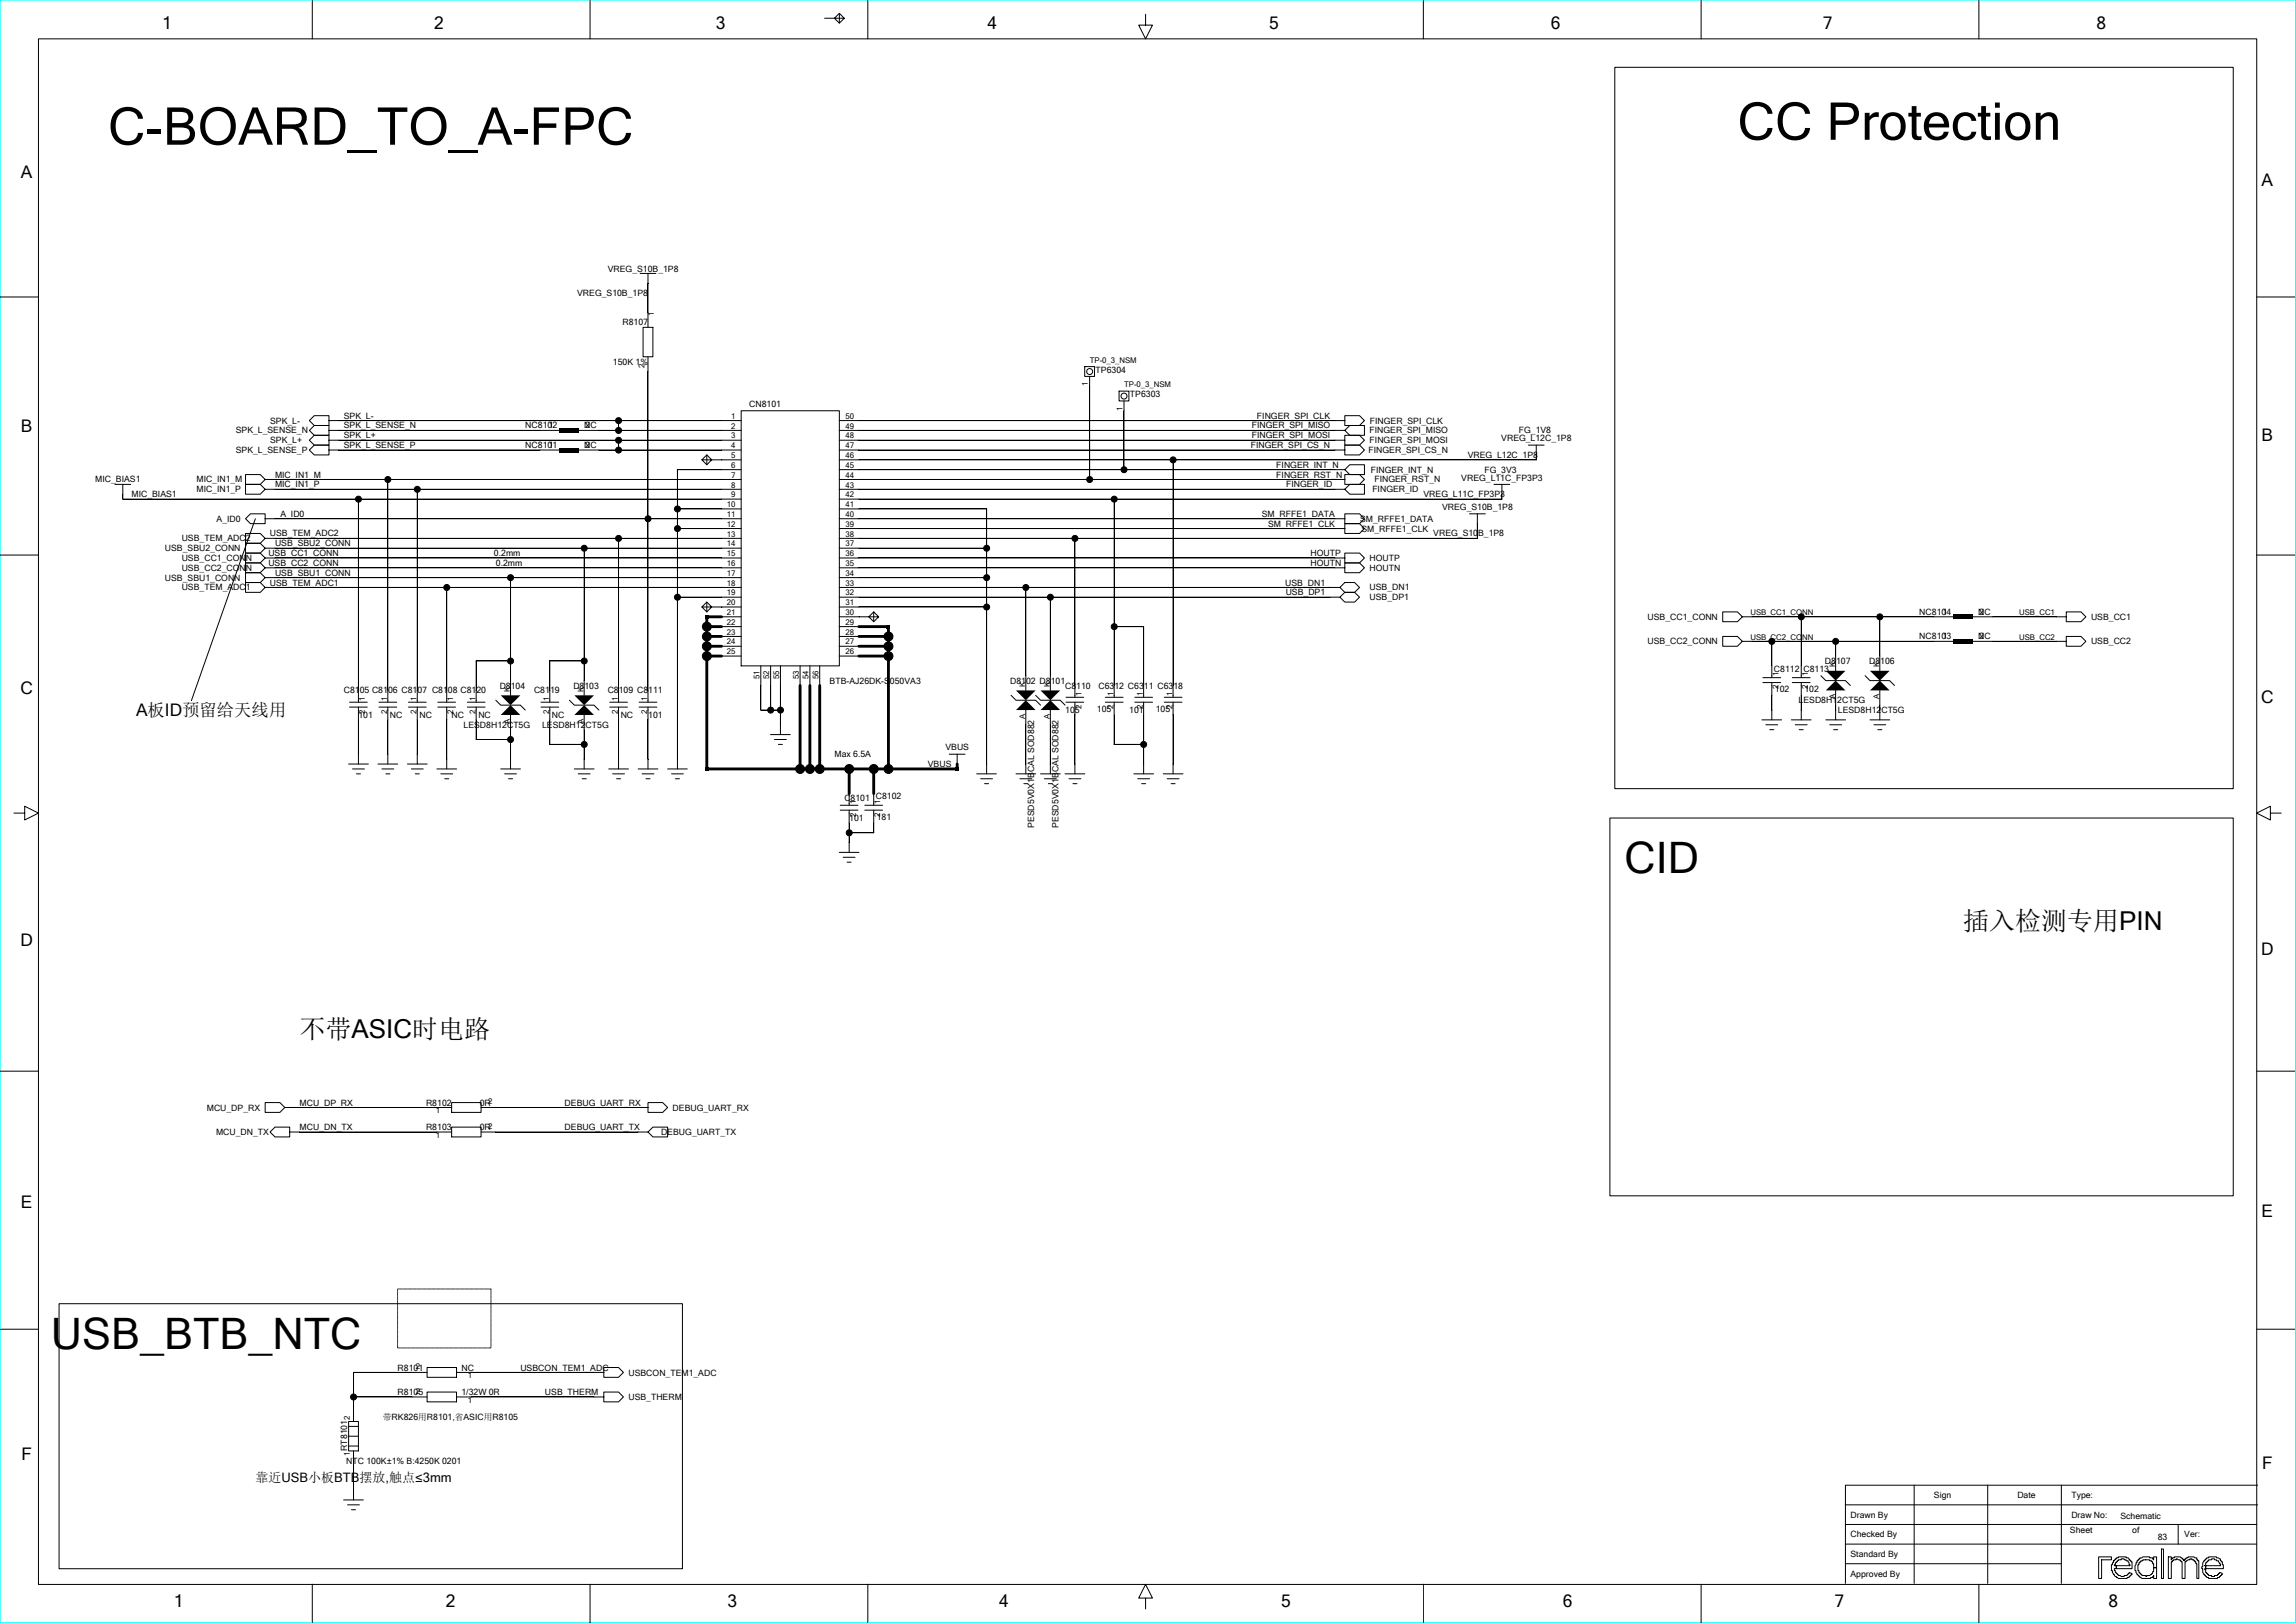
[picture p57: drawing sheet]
<svg xmlns="http://www.w3.org/2000/svg" width="297mm" height="210mm" viewBox="0 0 297 210" stroke-linecap="round" stroke-linejoin="round" font-family="sans-serif">
<defs><g id="words">
<g font-size="6.7">
<text x="14" y="18.7">C-BOARD_TO_A-FPC</text>
<text x="224.8" y="18.1">CC Protection</text>
</g>
<g font-size="5.6">
<text x="210.1" y="112.9">CID</text>
<text x="6.6" y="174.5">USB_BTB_NTC</text>
</g>
<g font-size="3.4">
<text x="253.9" y="120.4">插入检测专用PIN</text>
<text x="38.7" y="134.3">不带ASIC时电路</text>
</g>
<g font-size="2.2">
<text x="21" y="3.8">1</text>
<text x="56.1" y="3.8">2</text>
<text x="92.6" y="3.8">3</text>
<text x="127.8" y="3.8">4</text>
<text x="164.2" y="3.8">5</text>
<text x="200.6" y="3.8">6</text>
<text x="235.8" y="3.8">7</text>
<text x="271.2" y="3.8">8</text>
<text x="2.7" y="23">A</text>
<text x="292.6" y="24.1">A</text>
<text x="2.7" y="55.9">B</text>
<text x="292.6" y="57">B</text>
<text x="2.6" y="89.8">C</text>
<text x="17.6" y="92.7">A板ID预留给天线用</text>
<text x="292.5" y="90.9">C</text>
<text x="2.6" y="122.4">D</text>
<text x="292.5" y="123.5">D</text>
<text x="2.7" y="156.3">E</text>
<text x="292.6" y="157.4">E</text>
<text x="2.8" y="188.9">F</text>
<text x="292.6" y="190.1">F</text>
<text x="22.5" y="208">1</text>
<text x="57.7" y="208">2</text>
<text x="94.1" y="208">3</text>
<text x="129.3" y="208">4</text>
<text x="165.7" y="208">5</text>
<text x="202.2" y="208">6</text>
<text x="237.3" y="208">7</text>
<text x="272.7" y="208">8</text>
</g>
<text font-size="1.7" x="33.1" y="191.8">靠近USB小板BTB摆放,触点≤3mm</text>
<g font-size="1.1">
<text x="78.6" y="35.1">VREG_S10B_1P8</text>
<text x="74.7" y="38.3">VREG_S10B_1P8</text>
<text x="79.3" y="47.2">150K 1%</text>
<text x="80.5" y="42.1">R8107</text>
<text x="96.9" y="52.6">CN8101</text>
<text x="141.7" y="48.2">TP6304</text>
<text x="146.2" y="51.4">TP6303</text>
<text x="30.5" y="56.1">SPK_L_SENSE_N</text>
<text x="30.5" y="58.6">SPK_L_SENSE_P</text>
<text x="34.9" y="57.3">SPK_L+</text>
<text x="34.9" y="54.8">SPK_L-</text>
<text x="44.5" y="56.7">SPK_L+</text>
<text x="44.5" y="54.2">SPK_L-</text>
<text x="44.5" y="55.4">SPK_L_SENSE_N</text>
<text x="44.5" y="58">SPK_L_SENSE_P</text>
<text x="68" y="55.4">NC8102</text>
<text x="68" y="58">NC8101</text>
<text x="71" y="55.4">1</text>
<text x="71" y="58">1</text>
<text x="75.6" y="55.4">NC</text>
<text x="75.6" y="58">NC</text>
<text x="75.7" y="55.4">2</text>
<text x="75.7" y="58">2</text>
<text x="161.8" y="58">FINGER_SPI_CS_N</text>
<text x="161.9" y="55.4">FINGER_SPI_MISO</text>
<text x="161.9" y="56.7">FINGER_SPI_MOSI</text>
<text x="162.6" y="54.2">FINGER_SPI_CLK</text>
<text x="177" y="58.6">FINGER_SPI_CS_N</text>
<text x="177.2" y="56.1">FINGER_SPI_MISO</text>
<text x="177.2" y="57.3">FINGER_SPI_MOSI</text>
<text x="177.2" y="54.8">FINGER_SPI_CLK</text>
<text x="189.9" y="59.3">VREG_L12C_1P8</text>
<text x="194.2" y="57.1">VREG_L12C_1P8</text>
<text x="196.5" y="56.1">FG_1V8</text>
<text x="12.3" y="62.4">MIC_BIAS1</text>
<text x="17" y="64.3">MIC_BIAS1</text>
<text x="25.4" y="63.7">MIC_IN1_P</text>
<text x="25.4" y="62.4">MIC_IN1_M</text>
<text x="35.6" y="61.8">MIC_IN1_M</text>
<text x="35.6" y="63.1">MIC_IN1_P</text>
<text x="165.1" y="60.5">FINGER_INT_N</text>
<text x="165.1" y="61.8">FINGER_RST_N</text>
<text x="166.4" y="63.1">FINGER_ID</text>
<text x="177.3" y="61.2">FINGER_INT_N</text>
<text x="177.5" y="63.7">FINGER_ID</text>
<text x="177.8" y="62.4">FINGER_RST_N</text>
<text x="184.1" y="64.3">VREG_L11C_FP3P3</text>
<text x="186.5" y="66">VREG_S10B_1P8</text>
<text x="189" y="62.2">VREG_L11C_FP3P3</text>
<text x="192" y="61.2">FG_3V3</text>
<text x="21.3" y="71.3">USB_SBU2_CONN</text>
<text x="23.5" y="70">USB_TEM_ADC2</text>
<text x="28" y="67.5">A_ID0</text>
<text x="34.7" y="72">USB_CC1_CONN</text>
<text x="34.9" y="69.4">USB_TEM_ADC2</text>
<text x="35.6" y="70.7">USB_SBU2_CONN</text>
<text x="36.3" y="66.9">A_ID0</text>
<text x="63.9" y="72">0.2mm</text>
<text x="163.2" y="66.9">SM_RFFE1_DATA</text>
<text x="164" y="68.1">SM_RFFE1_CLK</text>
<text x="169.5" y="72">HOUTP</text>
<text x="175.9" y="67.5">SM_RFFE1_DATA</text>
<text x="176.1" y="68.8">SM_RFFE1_CLK</text>
<text x="185.4" y="69.4">VREG_S10B_1P8</text>
<text x="21.3" y="75.1">USB_SBU1_CONN</text>
<text x="23.5" y="72.6">USB_CC1_CONN</text>
<text x="23.5" y="73.9">USB_CC2_CONN</text>
<text x="23.5" y="76.4">USB_TEM_ADC1</text>
<text x="34.7" y="73.2">USB_CC2_CONN</text>
<text x="34.9" y="75.8">USB_TEM_ADC1</text>
<text x="35.6" y="74.5">USB_SBU1_CONN</text>
<text x="64.1" y="73.2">0.2mm</text>
<text x="166.2" y="75.8">USB_DN1</text>
<text x="166.3" y="77">USB_DP1</text>
<text x="169.5" y="73.2">HOUTN</text>
<text x="177.2" y="77.7">USB_DP1</text>
<text x="177.2" y="76.4">USB_DN1</text>
<text x="177.2" y="73.9">HOUTN</text>
<text x="177.2" y="72.6">HOUTP</text>
<text x="213.1" y="80.2">USB_CC1_CONN</text>
<text x="213.1" y="83.4">USB_CC2_CONN</text>
<text x="248.3" y="82.7">NC8103</text>
<text x="248.3" y="79.6">NC8104</text>
<text x="251.3" y="82.7">1</text>
<text x="251.3" y="79.6">1</text>
<text x="255.9" y="82.7">NC</text>
<text x="255.9" y="79.6">NC</text>
<text x="256" y="82.7">2</text>
<text x="256" y="79.6">2</text>
<text x="270.5" y="83.4">USB_CC2</text>
<text x="270.5" y="80.2">USB_CC1</text>
<text x="44.5" y="89.7">C8105 C8106 C8107 C8108 C8120</text>
<text x="64.6" y="89.1">D8104</text>
<text x="69.1" y="89.7">C8119</text>
<text x="74.2" y="89.1">D8103</text>
<text x="78.6" y="89.7">C8109 C8111</text>
<text x="107.3" y="88.5">BTB-AJ26DK-S050VA3</text>
<text x="130.7" y="88.5">D8102 D8101</text>
<text x="137.8" y="89.1">C8110</text>
<text x="142.1" y="89.1">C6312 C6311 C6318</text>
<text x="229.5" y="86.9">C8112 C8113</text>
<text x="229.6" y="89.6">102</text>
<text x="233.4" y="89.6">102</text>
<text x="236.1" y="85.9">D8107</text>
<text x="241.8" y="85.9">D8106</text>
<text x="46.4" y="92.9">101</text>
<text x="50.4" y="92.9">NC</text>
<text x="54.3" y="92.9">NC</text>
<text x="58.4" y="92.9">NC</text>
<text x="60" y="94.2">LESD8H12CT5G</text>
<text x="61.9" y="92.9">NC</text>
<text x="70.1" y="94.2">LESD8H12CT5G</text>
<text x="71.4" y="92.9">NC</text>
<text x="80.3" y="92.9">NC</text>
<text x="83.9" y="92.9">101</text>
<text x="137.8" y="92.3">105</text>
<text x="141.9" y="92.1">105</text>
<text x="146.1" y="92.3">101</text>
<text x="149.5" y="92.1">105</text>
<text x="232.7" y="91">LESD8H12CT5G</text>
<text x="237.7" y="92.3">LESD8H12CT5G</text>
<text x="108" y="98">Max 6.5A</text>
<text x="120" y="99.2">VBUS</text>
<text x="122.3" y="97.1">VBUS</text>
<text x="109.2" y="103.7">C8101 C8102</text>
<text x="109.9" y="106.2">101</text>
<text x="113.4" y="106.1">181</text>
<text x="133.8" y="107.1" transform="rotate(-90 133.8 107.1)">PESD5V0X1BCAL SOD882</text>
<text x="136.9" y="107.1" transform="rotate(-90 136.9 107.1)">PESD5V0X1BCAL SOD882</text>
<text x="26.7" y="143.7">MCU_DP_RX</text>
<text x="38.7" y="143.1">MCU_DP_RX</text>
<text x="55.1" y="143.1">R8102</text>
<text x="62.1" y="143.1">0R2</text>
<text x="73" y="143.1">DEBUG_UART_RX</text>
<text x="87" y="143.7">DEBUG_UART_RX</text>
<text x="28" y="146.9">MCU_DN_TX</text>
<text x="38.7" y="146.2">MCU_DN_TX</text>
<text x="55.1" y="146.2">R8103</text>
<text x="62.1" y="146.2">0R2</text>
<text x="73" y="146.2">DEBUG_UART_TX</text>
<text x="85.5" y="146.9">DEBUG_UART_TX</text>
<text x="51.4" y="177.3">R8101</text>
<text x="59.7" y="177.3">NC</text>
<text x="67.3" y="177.3">USBCON_TEM1_ADC</text>
<text x="81.3" y="178">USBCON_TEM1_ADC</text>
<text x="49.5" y="183.7">带RK826用R8101,省ASIC用R8105</text>
<text x="51.4" y="180.5">R8105</text>
<text x="59.7" y="180.5">1/32W 0R</text>
<text x="70.5" y="180.5">USB_THERM</text>
<text x="81.3" y="181.2">USB_THERM</text>
<text x="44.8" y="189.4">NTC 100K±1% B:4250K 0201</text>
<text x="44.9" y="187.7" transform="rotate(-90 44.9 187.7)">RT8101</text>
<text x="239.4" y="196.4">Drawn By</text>
<text x="250.2" y="193.8">Sign</text>
<text x="261" y="193.8">Date</text>
<text x="267.9" y="193.8">Type:</text>
<text x="267.9" y="196.4">Draw No:</text>
<text x="274.3" y="196.5">Schematic</text>
<text x="239.4" y="198.9">Checked By</text>
<text x="239.4" y="201.5">Standard By</text>
<text x="267.8" y="198.4">Sheet</text>
<text x="275.8" y="198.4">of</text>
<text x="279.1" y="199.3">83</text>
<text x="282.6" y="198.9">Ver:</text>
<text x="239.4" y="204">Approved By</text>
</g>
<g font-size="1">
<text x="84.6" y="40.9" transform="rotate(-90 84.6 40.9)">1</text>
<text x="83.4" y="47.6" transform="rotate(-90 83.4 47.6)">2</text>
<text x="141" y="46.9">TP-0_3_NSM</text>
<text x="140.7" y="50" transform="rotate(-90 140.7 50)">1</text>
<text x="145.2" y="53.1" transform="rotate(-90 145.2 53.1)">1</text>
<text x="145.4" y="50.1">TP-0_3_NSM</text>
<text x="94.6" y="55.5">2</text>
<text x="94.6" y="58">4</text>
<text x="94.6" y="59.3">5</text>
<text x="94.6" y="56.7">3</text>
<text x="94.6" y="54.2">1</text>
<text x="109.4" y="59.3">46</text>
<text x="109.4" y="58">47</text>
<text x="109.4" y="56.7">48</text>
<text x="109.4" y="55.5">49</text>
<text x="109.4" y="54.2">50</text>
<text x="94" y="65.6">10</text>
<text x="94.6" y="60.5">6</text>
<text x="94.6" y="61.8">7</text>
<text x="94.6" y="63.1">8</text>
<text x="94.6" y="64.3">9</text>
<text x="109.4" y="63.1">43</text>
<text x="109.4" y="65.6">41</text>
<text x="109.4" y="64.3">42</text>
<text x="109.4" y="61.8">44</text>
<text x="109.4" y="60.5">45</text>
<text x="94" y="72">15</text>
<text x="94" y="68.2">12</text>
<text x="94" y="70.7">14</text>
<text x="94" y="66.9">11</text>
<text x="94" y="69.4">13</text>
<text x="109.4" y="72">36</text>
<text x="109.4" y="68.2">39</text>
<text x="109.4" y="66.9">40</text>
<text x="109.4" y="70.7">37</text>
<text x="109.4" y="69.4">38</text>
<text x="94" y="75.8">18</text>
<text x="94" y="77">19</text>
<text x="94" y="73.2">16</text>
<text x="94" y="74.5">17</text>
<text x="109.4" y="77">32</text>
<text x="109.4" y="74.5">34</text>
<text x="109.4" y="73.2">35</text>
<text x="109.4" y="75.8">33</text>
<text x="94" y="79.6">21</text>
<text x="94" y="80.9">22</text>
<text x="94" y="82.1">23</text>
<text x="94" y="83.4">24</text>
<text x="94" y="78.3">20</text>
<text x="109.4" y="83.4">27</text>
<text x="109.4" y="80.9">29</text>
<text x="109.4" y="79.6">30</text>
<text x="109.4" y="78.3">31</text>
<text x="109.4" y="82.1">28</text>
<text x="226.4" y="82.8">USB_CC2_CONN</text>
<text x="226.4" y="79.6">USB_CC1_CONN</text>
<text x="261.2" y="82.8">USB_CC2</text>
<text x="261.2" y="79.6">USB_CC1</text>
<text x="65.9" y="89.5" transform="rotate(-90 65.9 89.5)">K</text>
<text x="75.5" y="89.5" transform="rotate(-90 75.5 89.5)">K</text>
<text x="94" y="84.7">25</text>
<text x="98.2" y="87.9" transform="rotate(-90 98.2 87.9)">51</text>
<text x="99.5" y="87.9" transform="rotate(-90 99.5 87.9)">52</text>
<text x="100.8" y="87.9" transform="rotate(-90 100.8 87.9)">55</text>
<text x="103.3" y="87.9" transform="rotate(-90 103.3 87.9)">53</text>
<text x="104.6" y="87.9" transform="rotate(-90 104.6 87.9)">54</text>
<text x="105.9" y="87.9" transform="rotate(-90 105.9 87.9)">56</text>
<text x="109.4" y="84.7">26</text>
<text x="132.6" y="88.9" transform="rotate(-90 132.6 88.9)">K</text>
<text x="135.8" y="88.9" transform="rotate(-90 135.8 88.9)">K</text>
<text x="230.1" y="89.2" transform="rotate(-90 230.1 89.2)">2</text>
<text x="230.1" y="87.5" transform="rotate(-90 230.1 87.5)">1</text>
<text x="233.9" y="89.2" transform="rotate(-90 233.9 89.2)">2</text>
<text x="233.9" y="87.5" transform="rotate(-90 233.9 87.5)">1</text>
<text x="237.4" y="86.3" transform="rotate(-90 237.4 86.3)">K</text>
<text x="243.1" y="86.3" transform="rotate(-90 243.1 86.3)">K</text>
<text x="47.2" y="92.4" transform="rotate(-90 47.2 92.4)">2</text>
<text x="47.2" y="90.6" transform="rotate(-90 47.2 90.6)">1</text>
<text x="50.1" y="92.4" transform="rotate(-90 50.1 92.4)">2</text>
<text x="50.1" y="90.6" transform="rotate(-90 50.1 90.6)">1</text>
<text x="53.9" y="92.4" transform="rotate(-90 53.9 92.4)">2</text>
<text x="53.9" y="90.6" transform="rotate(-90 53.9 90.6)">1</text>
<text x="58.6" y="92.4" transform="rotate(-90 58.6 92.4)">2</text>
<text x="58.6" y="90.6" transform="rotate(-90 58.6 90.6)">1</text>
<text x="61.5" y="92.4" transform="rotate(-90 61.5 92.4)">2</text>
<text x="61.5" y="90.6" transform="rotate(-90 61.5 90.6)">1</text>
<text x="65.9" y="93.6" transform="rotate(-90 65.9 93.6)">A</text>
<text x="71" y="92.4" transform="rotate(-90 71 92.4)">2</text>
<text x="71" y="90.6" transform="rotate(-90 71 90.6)">1</text>
<text x="75.5" y="93.6" transform="rotate(-90 75.5 93.6)">A</text>
<text x="79.9" y="92.4" transform="rotate(-90 79.9 92.4)">2</text>
<text x="79.9" y="90.6" transform="rotate(-90 79.9 90.6)">1</text>
<text x="83.7" y="92.4" transform="rotate(-90 83.7 92.4)">2</text>
<text x="83.7" y="90.6" transform="rotate(-90 83.7 90.6)">1</text>
<text x="132.6" y="93" transform="rotate(-90 132.6 93)">A</text>
<text x="135.8" y="93" transform="rotate(-90 135.8 93)">A</text>
<text x="139.9" y="91.7" transform="rotate(-90 139.9 91.7)">2</text>
<text x="139.9" y="90" transform="rotate(-90 139.9 90)">1</text>
<text x="144" y="91.7" transform="rotate(-90 144 91.7)">2</text>
<text x="144" y="90" transform="rotate(-90 144 90)">1</text>
<text x="147.8" y="91.7" transform="rotate(-90 147.8 91.7)">2</text>
<text x="147.8" y="90" transform="rotate(-90 147.8 90)">1</text>
<text x="151.7" y="91.7" transform="rotate(-90 151.7 91.7)">2</text>
<text x="151.7" y="90" transform="rotate(-90 151.7 90)">1</text>
<text x="237.4" y="90.5" transform="rotate(-90 237.4 90.5)">A</text>
<text x="243.1" y="90.5" transform="rotate(-90 243.1 90.5)">A</text>
<text x="110.7" y="105.7" transform="rotate(-90 110.7 105.7)">2</text>
<text x="110.7" y="104" transform="rotate(-90 110.7 104)">1</text>
<text x="113.9" y="105.7" transform="rotate(-90 113.9 105.7)">2</text>
<text x="113.9" y="104" transform="rotate(-90 113.9 104)">1</text>
<text x="56.4" y="144">1</text>
<text x="56.4" y="147.2">1</text>
<text x="53.8" y="177.2">2</text>
<text x="60.5" y="178.3">1</text>
<text x="45.3" y="183.8" transform="rotate(-90 45.3 183.8)">2</text>
<text x="53.8" y="180.3">2</text>
<text x="60.5" y="181.5">1</text>
<text x="45.3" y="188.4" transform="rotate(-90 45.3 188.4)">1</text>
</g>
</g></defs>
<path d="M0 0h296.9v210h-296.9z" fill="none" stroke="#0ff" stroke-width=".13"/>
<path d="M72.4 55.4h2.5v.6h-2.5zM72.4 58h2.5v.5h-2.5zM91.2 79.6h.4v.4h-.4zM252.7 79.6h2.5v.5h-2.5zM91.2 99.3h.4v.4h-.4zM114.7 80.9h.4v.4h-.4zM123.6 99.3h.4v.4h-.4zM252.7 82.7h2.5v.5h-2.5z" fill="#000"/>
<g fill="none" stroke="#000" stroke-width=".13">
<path d="M5 5h286.9v200h-286.9zM40.4 .1v4.9M76.3 .1v4.9M106.7 2.4h2.5l-.6 .6-.7-.6 .7-.7 .6 .7M108.6 1.7v1.3M112.3 .1v4.9M148.2 1.9v1.3h.9l-.9 1.8-.9-1.8h.9M184.1 .1v4.9M208.9 8.7h80v93.3h-80zM220 .1v4.9M256 .1v4.9M0 38.4h5"/>
<path d="M82.8 35.4h2M83.8 35.4v7M291.9 38.4h5M40 57l.7-.7h1.9v1.3h-1.9zM40 54.4l.7-.6h1.9v1.3h-1.9zM40 55.7l.7-.6h1.9v1.2h-1.9zM40 58.2l.7-.6h1.9v1.3h-1.9zM42.5 57h53.4M42.5 54.4h53.4M42.5 58.2h29.9M42.5 55.7h29.9M74.9 58.2h21"/>
<path d="M74.9 55.7h21M80 54.4v1.3M80 57v1.2M83.2 42.4h1.3v3.8h-1.3zM83.8 46.2v44.7M90.8 59.5l.6-.6 .7 .6-.7 .6-.6-.6h5.1M91.4 58.9v1.2M95.9 53.1h12.7v33.1h-12.7zM108.6 57h65.4M108.6 54.4h65.4M108.6 58.2h65.4M108.6 55.7h65.4"/>
<path d="M140.3 47.4h1.3v1.3h-1.3zM140.9 48.7v13.4M144.8 50.6h1.2v1.3h-1.2zM145.4 51.9v8.9M151.7 59.5v30.7M174 57.6h1.9l.6 .6-.6 .7h-1.9zM174 56.3h1.9l.6 .7-.6 .6h-1.9zM174 55.7l.6-.6h1.9v1.2h-1.9zM174 53.8h1.9l.6 .6-.6 .7h-1.9zM197.7 57.6h2M198.7 57.6v1.9h-90.1M0 71.8h5"/>
<path d="M14.9 62.7h2M15.9 62.7v1.9h80M31.8 71.6h1.9l.6 .6-.6 .6h-1.9zM31.8 72.8h1.9l.6 .7-.6 .6h-1.9zM31.8 69h1.9l.6 .7-.6 .6h-1.9zM31.8 75.4h1.9l.6 .6-.6 .6h-1.9zM31.8 67.1l.6-.6h1.9v1.3h-1.9zM31.8 74.1h1.9l.6 .6-.6 .7h-1.9zM31.8 70.3h1.9l.6 .6-.6 .7h-1.9zM31.8 62.7h1.9l.6 .6-.6 .6h-1.9zM31.8 61.4h1.9l.6 .6-.6 .7h-1.9zM33 67.1l-8.2 23.5"/>
<path d="M34.3 72.2h61.6M34.3 73.5h61.6M34.3 69.7h61.6M34.3 76h61.6M34.3 67.1h61.6M34.3 74.7h61.6M34.3 70.9h61.6M34.3 62h61.6M34.3 63.3h61.6M46.4 64.6v26.3M50.2 62v28.9M54 63.3v27.6"/>
<path d="M57.8 76v14.9M66 74.7v15.3M75.6 70.9v19.1M80 69.7v21.2M87.6 68.4h8.3M87.6 77.3h8.3M87.6 60.8h8.3M87.6 65.8h8.3M87.6 60.8v38.7M90.8 78.5l.6-.6 .7 .6-.7 .7-.6-.7h5.1M91.4 77.9v1.3M93.3 79.8h2.6"/>
<path d="M108.6 79.8h3.8M108.6 72.2h65.4M108.6 73.5h65.4M108.6 76h64.7M108.6 67.1h65.4M108.6 68.4h65.4M108.6 74.7h19M108.6 77.3h64.7M108.6 70.9h19M108.6 62h65.4M108.6 63.3h65.4M108.6 60.8h65.4"/>
<path d="M108.6 65.8h19v34.3M108.6 78.5h19M112.4 79.8h1.3l-.7 .6-.6-.6 .6-.6 .7 .6M113 79.2v1.2M132.7 76v13.3M135.9 77.3v12M139 69.7v20.5M144.1 64.6v25.6M173.3 77.3l.7-.7h1.2l.7 .7-.7 .6h-1.2zM174 67.8h1.9l.6 .6-.6 .6h-1.9zM174 66.5h1.9l.6 .6-.6 .7h-1.9zM174 75.4h1.2l.7 .6-.7 .6h-1.2l-.7-.6z"/>
<path d="M174 72.8h1.9l.6 .7-.6 .6h-1.9zM174 71.6h1.9l.6 .6-.6 .6h-1.9zM174 61.4h1.9l.6 .6-.6 .7h-1.9zM174.6 62.7h1.9v1.2h-1.9l-.6-.6zM174.6 60.1h1.9v1.3h-1.9l-.6-.6zM190.1 66.5h2M191.1 66.5v3.2h-82.5M193.3 62.7h2M194.3 62.7v1.9h-85.7M222.8 79.2h1.9l.7 .6-.7 .6h-1.9zM225.4 79.8h27.3M233 79.8v7.9"/>
<path d="M243.2 79.8v7M255.2 79.8h12.1M267.3 79.2h1.9l.6 .6-.6 .6h-1.9zM291.9 71.8h5M45.1 98.9h2.5M45.2 90.9h2.3M45.2 91.5h2.3M45.6 99.5h1.5M46.4 91.5v7.4M48.9 98.9h2.5M49 90.9h2.3M49 91.5h2.3"/>
<path d="M49.4 99.5h1.5M50.2 91.5v7.4M52.7 98.9h2.6M52.8 90.9h2.3M52.8 91.5h2.3M53.2 99.5h1.5M54 91.5v7.4M56.5 99.5h2.6M56.6 90.9h2.3M56.6 91.5h2.3M57.8 91.5v8M60.5 90.9h2.2"/>
<path d="M60.5 91.5h2.2M61.6 95.7h4.4M61.6 91.5v4.2M61.6 85.5v5.4M64.1 90.6l.7 .6h2.5l.6 .7M64.8 99.5h2.5M66 92.5v7M66 85.5h-4.4M70 90.9h2.3M70 91.5h2.3M71.1 96.3h4.5M71.1 91.5v4.8"/>
<path d="M73.7 90.6l.6 .6h2.5l.7 .7M74.3 99.5h2.5M75.6 92.5v7M75.6 85.5h-4.5v5.4M78.7 99.5h2.6M78.9 90.9h2.3M78.9 91.5h2.3M80 91.5v8M82.5 99.5h2.6M82.7 90.9h2.3M82.7 91.5h2.3M83.8 91.5v8"/>
<path d="M86.4 99.5h2.5M91.4 84.9v14.6h12.1v-13.4M93.3 83.6h2.6M93.3 81.1h2.6M93.3 82.3h2.6M93.3 84.9h2.6M98.4 86.1v5.8h2.6M99.7 95h2.5M99.7 86.1v5.8M100.2 95.7h1.5M100.7 96.3h.5M101 86.1v8.9"/>
<path d="M104.8 86.1v13.4M106 86.1v13.4h7v4.7M108.6 84.9h6.3v14.6h8.9M108.6 83.6h6.3M109.8 99.5v4.7M114.9 81.1h-6.3M114.9 82.3h-6.3M122.8 97.6h2M123.8 97.6v1.3M130.8 90l.6 .6h2.6l.6 .6M132.7 91.9v8.2M134 90l.6 .6h2.5l.7 .6"/>
<path d="M135.9 91.9v8.2M137.9 90.9h2.3M137.9 90.2h2.3M139 90.9v9.2M143 90.9h2.3M143 90.2h2.3M144.1 81.1h3.8v9.1M144.1 96.3h3.8M144.1 90.9v5.4M146.8 90.9h2.3M146.8 90.2h2.3M147.9 90.9v9.2"/>
<path d="M150.6 90.9h2.3M150.6 90.2h2.3M151.7 90.9v9.2M222.8 82.3h1.9l.7 .7-.7 .6h-1.9zM225.4 83h27.3M227.9 93.1h2.6M228 88.3h2.3M228 87.7h2.3M228.4 93.8h1.6M228.9 94.4h.5M229.2 83v4.7M229.2 88.3v4.8"/>
<path d="M231.7 93.1h2.6M231.8 88.3h2.3M231.8 87.7h2.3M232.2 93.8h1.6M232.7 94.4h.6M233 88.3v4.8M235.5 87.4l.7 .7h2.5l.7 .6M236.2 93.1h2.5M236.7 93.8h1.5M237.2 94.4h.5M237.4 83v3.8M237.4 89.3v3.8"/>
<path d="M241.3 87.4l.6 .7h2.5l.7 .6M241.9 93.1h2.5M242.4 93.8h1.5M242.9 94.4h.5M243.2 89.3v3.8M255.2 83h12.1M267.3 82.3h1.9l.6 .7-.6 .6h-1.9zM1.8 105.2h1.4v-.9l1.8 .9-1.8 .9v-.9M46.1 100.1h.5M49.9 100.1h.5M53.7 100.1h.5M57 100.1h1.6"/>
<path d="M57.5 100.8h.5M65.3 100.1h1.5M65.8 100.8h.5M74.8 100.1h1.5M75.3 100.8h.5M79.2 100.1h1.6M79.8 100.8h.5M83.1 100.1h1.5M83.6 100.8h.5M86.9 100.1h1.5M87.4 100.8h.5M108.6 110.3h2.5"/>
<path d="M108.7 104.8h2.3M108.7 104.2h2.3M109.1 110.9h1.5M109.6 111.6h.5M109.8 104.8v5.5M111.9 104.8h2.3M111.9 104.2h2.3M113 104.8v2.9h-3.2M126.3 100.1h2.6M126.9 100.8h1.5M127.4 101.4h.5M131.4 100.1h2.6"/>
<path d="M131.9 100.8h1.6M132.4 101.4h.6M134.6 100.1h2.5M135.1 100.8h1.5M135.6 101.4h.5M137.8 100.1h2.5M138.3 100.8h1.5M138.8 101.4h.5M146.7 100.1h2.5M147.2 100.8h1.5M147.7 101.4h.5M150.5 100.1h2.5"/>
<path d="M151 100.8h1.5M151.5 101.4h.5M208.2 105.8h80.7v48.9h-80.7zM293.7 105.2v-.9l-1.8 .9 1.8 .9v-.9h1.4M0 138.6h5M291.9 138.6h5M34.3 142.7h1.9l.6 .6-.6 .6h-1.9zM34.9 146.5l.7-.7h1.9v1.3h-1.9zM36.8 143.3h21.6M37.5 146.5h20.9M58.4 142.7h3.8v1.2h-3.8zM58.4 145.8h3.8v1.3h-3.8z"/>
<path d="M62.2 143.3h21.6M62.2 146.5h21.6M83.8 142.7h1.9l.7 .6-.7 .6h-1.9zM84.5 145.8h1.9v1.3h-1.9l-.7-.6zM0 172h5M7.6 168.7h80.7v34.3h-80.7zM51.4 166.8h12.1v7.6h-12.1zM55.2 176.9h3.9v1.3h-3.9zM55.3 177.6h-9.6v6.3M59 177.6h19.1M78.1 176.9h1.9l.6 .7-.6 .6h-1.9zM291.9 172h5"/>
<path d="M44.4 194.1h2.6M45 194.7h1.5M45.1 187.1h1.3M45.1 185.8h1.3M45.1 184.6h1.3M45.1 183.9h1.3v3.8h-1.3zM45.5 195.3h.5M45.7 180.8h9.6M45.7 187.7v6.4M55.2 180.1h3.9v1.3h-3.9zM59 180.8h19.1M78.1 180.1h1.9l.6 .7-.6 .6h-1.9z"/>
<path d="M238.7 194.7h53.3M238.7 199.8h53.2M238.7 197.3h53.2M247.6 192.2v12.7M257.1 192.2v12.7M266.6 192.2v12.7M281.8 197.2v2.6M292 192.2h-53.3v12.7M40.4 205v5M76.3 205v5M112.3 205v5M148.2 206.8h.9l-.9-1.8-.9 1.8h.9v1.4"/>
<path d="M184.1 205v5M220 205v5M238.7 202.3h27.9M256 205v5M271.5 201.4h1.6v.4h-1.2v2.4h-.4zM273.6 201.7h.2v-.1h.2v-.2h1v.2h.3l.1 .2h.1v.2l.3 .1v.9h-2v-.4h1.7v-.1h-.1l-.1-.5-.5-.2v-.1l-.8 .1-.1 .3-.3 .1v.3h-.1v.1h.3v.4h-.3v.2h.1v.3h.2v.1l.2 .1v.2l.8 .1v-.1h.4l.1-.3h.1v-.1l.4 .1v.1l-.3 .2-.1 .2h-.2v.1h-1.2l-.2-.1v-.1h-.2l-.1-.3h-.1l-.1-.5h-.2v-.7h.2l.1-.5h.1zM276.6 201.8h.1l.1-.2h.3l.1-.2h.9v.2h.4l.1 .2v-.4h.4v1.4h-.4v-.5h-.1v-.2h-.2v-.1h-.2v-.2h-.9v.2h-.3v.1l-.2 .1v.3h-.1v.7h.1v.3l.2 .1 .2 .3h.5v.1h.1v-.1h.4l.2-.2v-.1h.2v-.3h.1v-.5h.4v1.4h-.4v-.3v.1h-.1v.1h-.3v.1h-1.1l-.3-.1-.1-.2h-.1v-.2h-.2l-.1-.4a1.02 1.02 0 0 1 0-1zM279.6 200.4h.3v3.8h-.3zM280.5 201.4h.4v.4l.1-.2h.3v-.2h.7l.3 .2v.1h.1l.1 .3v-.2l.3-.1v-.1h.2v-.2h.8l.1 .2h.3v.2l.2 .2v2.2h-.2v-1.9h-.2v-.2h-.1v-.1h-.1v-.2h-.3v-.1h-.2v.1h-.3l-.2 .2v.1h-.2v2.1h-.3v-2.1l-.3-.1v-.2h-.2l-.2-.1h-.1v.1h-.4v.2l-.2 .1v2.1h-.4zM285.1 202h.1v-.2l.2-.1v-.1h.3v-.2h1v.2l.5 .1v.3l.3 .1v.4h.1v.5h-2.3v-.4h1.9v-.3h-.1l-.1-.3h-.3v-.2h-.2v-.1h-.4v.1h-.4l-.1 .3-.3 .1v.4h-.1h.1v.4h-.1v.1h.1v.4h.1v.1h.2l.1 .3h.4v.1l.7-.1 .2-.3h.1v-.1l.4 .1v.1h-.2v.2h-.1l-.1 .2h-.3v.1h-1.1v-.1h-.3l-.1-.2h-.1v-.2h-.1l-.2-.2v-.5h-.1z"/>
<circle cx="80" cy="57" r=".39"/>
<circle cx="80" cy="55.7" r=".39"/>
<circle cx="80" cy="54.4" r=".39"/>
<circle cx="80" cy="58.2" r=".39"/>
<circle cx="141" cy="48.1" r=".39"/>
<circle cx="145.4" cy="51.2" r=".39"/>
<circle cx="151.7" cy="59.5" r=".39"/>
<circle cx="46.4" cy="64.6" r=".39"/>
<circle cx="50.2" cy="62" r=".39"/>
<circle cx="54" cy="63.3" r=".39"/>
<circle cx="57.8" cy="76" r=".39"/>
<circle cx="66" cy="74.7" r=".39"/>
<circle cx="75.6" cy="70.9" r=".39"/>
<circle cx="80" cy="69.7" r=".39"/>
<circle cx="83.8" cy="67.1" r=".39"/>
<circle cx="87.6" cy="65.9" r=".39"/>
<circle cx="87.6" cy="68.4" r=".39"/>
<circle cx="87.6" cy="77.3" r=".39"/>
<circle cx="127.6" cy="78.5" r=".39"/>
<circle cx="127.6" cy="70.9" r=".39"/>
<circle cx="127.6" cy="74.7" r=".39"/>
<circle cx="132.7" cy="76" r=".39"/>
<circle cx="135.9" cy="77.3" r=".39"/>
<circle cx="139" cy="69.7" r=".39"/>
<circle cx="141" cy="62" r=".39"/>
<circle cx="144.1" cy="64.6" r=".39"/>
<circle cx="145.4" cy="60.8" r=".39"/>
<circle cx="233" cy="79.8" r=".39"/>
<circle cx="243.2" cy="79.8" r=".39"/>
<circle cx="66" cy="95.7" r=".39"/>
<circle cx="66" cy="85.5" r=".39"/>
<circle cx="75.6" cy="96.3" r=".39"/>
<circle cx="75.6" cy="85.5" r=".39"/>
<circle cx="91.4" cy="81.1" r=".58"/>
<circle cx="91.4" cy="84.9" r=".58"/>
<circle cx="91.4" cy="82.4" r=".58"/>
<circle cx="91.4" cy="83.6" r=".58"/>
<circle cx="99.7" cy="91.9" r=".39"/>
<circle cx="101" cy="91.9" r=".39"/>
<circle cx="103.5" cy="99.5" r=".58"/>
<circle cx="104.8" cy="99.5" r=".58"/>
<circle cx="106" cy="99.5" r=".58"/>
<circle cx="109.8" cy="99.5" r=".58"/>
<circle cx="113" cy="99.5" r=".58"/>
<circle cx="114.9" cy="99.5" r=".58"/>
<circle cx="114.9" cy="82.4" r=".58"/>
<circle cx="114.9" cy="84.9" r=".58"/>
<circle cx="114.9" cy="83.6" r=".58"/>
<circle cx="144.1" cy="81.1" r=".39"/>
<circle cx="147.9" cy="96.3" r=".39"/>
<circle cx="229.2" cy="83" r=".39"/>
<circle cx="237.5" cy="83" r=".39"/>
<circle cx="109.8" cy="107.8" r=".39"/>
<circle cx="45.7" cy="180.8" r=".39"/>
</g>
<g fill="#000">
<path d="M64.8 90h2.5l-1.3 1.2zM66 91.2l1.3 1.3h-2.5zM74.3 90h2.5l-1.2 1.2zM75.6 91.2l1.2 1.3h-2.5zM131.4 89.3h2.6l-1.3 1.3zM132.7 90.6l1.3 1.3h-2.6zM134.6 89.3h2.5l-1.2 1.3zM134.6 91.9l1.3-1.3 1.2 1.3zM236.2 86.8h2.5l-1.3 1.3zM236.2 89.3l1.2-1.2 1.3 1.2zM241.9 86.8h2.5l-1.2 1.3zM241.9 89.3l1.3-1.2 1.2 1.2z"/>
<path d="M80 57v1.2z" fill-rule="evenodd"/>
<path d="M80 54.4v1.3z" fill-rule="evenodd"/>
<path d="M198.7 58.9v.6z" fill-rule="evenodd"/>
<path d="M15.9 63.9v.7z" fill-rule="evenodd"/>
<path d="M91.4 79.8v1.3z" fill-rule="evenodd"/>
<path d="M91.4 79.8h1.9z" fill-rule="evenodd"/>
<path d="M191.1 67.8v1.9z" fill-rule="evenodd"/>
<path d="M194.3 63.9v.7z" fill-rule="evenodd"/>
<path d="M66 94.4v1.3z" fill-rule="evenodd"/>
<path d="M75.6 94.4v1.9z" fill-rule="evenodd"/>
<path d="M75.6 96.3v1.9z" fill-rule="evenodd"/>
<path d="M91.4 81.1v1.2z" fill-rule="evenodd"/>
<path d="M91.4 82.3v1.3z" fill-rule="evenodd"/>
<path d="M91.4 83.6v1.3z" fill-rule="evenodd"/>
<path d="M91.4 81.1h1.9z" fill-rule="evenodd"/>
<path d="M91.4 82.3h1.9z" fill-rule="evenodd"/>
<path d="M91.4 83.6h1.9z" fill-rule="evenodd"/>
<path d="M91.4 84.9h1.9z" fill-rule="evenodd"/>
<path d="M98.4 91.9h1.3z" fill-rule="evenodd"/>
<path d="M101 91.9v1.9z" fill-rule="evenodd"/>
<path d="M99.7 91.9h1.3z" fill-rule="evenodd"/>
<path d="M103.5 99.5h1.3z" fill-rule="evenodd"/>
<path d="M104.8 99.5h1.2z" fill-rule="evenodd"/>
<path d="M114.9 81.1v1.2z" fill-rule="evenodd"/>
<path d="M114.9 82.3v1.3z" fill-rule="evenodd"/>
<path d="M114.9 83.6v1.3z" fill-rule="evenodd"/>
<path d="M113 99.5h1.9z" fill-rule="evenodd"/>
<path d="M123.8 98.9v.6z" fill-rule="evenodd"/>
<path d="M229.2 90v1.9z" fill-rule="evenodd"/>
<path d="M233 90v1.9z" fill-rule="evenodd"/>
<path d="M237.4 91.2v.7z" fill-rule="evenodd"/>
<path d="M237.4 83v1.9z" fill-rule="evenodd"/>
<path d="M243.2 91.2v.7z" fill-rule="evenodd"/>
<path d="M109.8 106.5v1.2z" fill-rule="evenodd"/>
<path d="M109.8 107.7v1.3z" fill-rule="evenodd"/>
<path d="M113 106.5v1.2z" fill-rule="evenodd"/>
<path d="M45.7 180.8v1.2z" fill-rule="evenodd"/>
<circle cx="80" cy="58.2" r=".39"/>
<circle cx="80" cy="57" r=".39"/>
<circle cx="80" cy="54.4" r=".39"/>
<circle cx="80" cy="55.7" r=".39"/>
<circle cx="151.7" cy="59.5" r=".39"/>
<circle cx="46.4" cy="64.6" r=".39"/>
<circle cx="50.2" cy="62" r=".39"/>
<circle cx="54" cy="63.3" r=".39"/>
<circle cx="57.8" cy="76" r=".39"/>
<circle cx="66" cy="74.7" r=".39"/>
<circle cx="75.6" cy="70.9" r=".39"/>
<circle cx="80" cy="69.7" r=".39"/>
<circle cx="83.8" cy="67.1" r=".39"/>
<circle cx="87.6" cy="77.3" r=".39"/>
<circle cx="87.6" cy="65.9" r=".39"/>
<circle cx="87.6" cy="68.4" r=".39"/>
<circle cx="127.6" cy="70.9" r=".39"/>
<circle cx="127.6" cy="78.5" r=".39"/>
<circle cx="127.6" cy="74.7" r=".39"/>
<circle cx="132.7" cy="76" r=".39"/>
<circle cx="135.9" cy="77.3" r=".39"/>
<circle cx="139" cy="69.7" r=".39"/>
<circle cx="141" cy="62" r=".39"/>
<circle cx="144.1" cy="64.6" r=".39"/>
<circle cx="145.4" cy="60.8" r=".39"/>
<circle cx="233" cy="79.8" r=".39"/>
<circle cx="243.2" cy="79.8" r=".39"/>
<circle cx="66" cy="85.5" r=".39"/>
<circle cx="66" cy="95.7" r=".39"/>
<circle cx="75.6" cy="96.3" r=".39"/>
<circle cx="75.6" cy="85.5" r=".39"/>
<circle cx="91.4" cy="84.9" r=".58"/>
<circle cx="91.4" cy="82.4" r=".58"/>
<circle cx="91.4" cy="81.1" r=".58"/>
<circle cx="91.4" cy="83.6" r=".58"/>
<circle cx="99.7" cy="91.9" r=".39"/>
<circle cx="101" cy="91.9" r=".39"/>
<circle cx="103.5" cy="99.5" r=".58"/>
<circle cx="104.8" cy="99.5" r=".58"/>
<circle cx="106" cy="99.5" r=".58"/>
<circle cx="109.8" cy="99.5" r=".58"/>
<circle cx="113" cy="99.5" r=".58"/>
<circle cx="114.9" cy="82.4" r=".58"/>
<circle cx="114.9" cy="84.9" r=".58"/>
<circle cx="114.9" cy="99.5" r=".58"/>
<circle cx="114.9" cy="83.6" r=".58"/>
<circle cx="144.1" cy="81.1" r=".39"/>
<circle cx="147.9" cy="96.3" r=".39"/>
<circle cx="229.2" cy="83" r=".39"/>
<circle cx="237.5" cy="83" r=".39"/>
<circle cx="109.8" cy="107.8" r=".39"/>
<circle cx="45.7" cy="180.8" r=".39"/>
</g>
<g fill="none" stroke="#000" stroke-width=".37">
<path d="M93.3 79.8h-1.9v19.7h32.4v-.6M91.4 83.6h1.9M91.4 81.1h1.9M91.4 82.3h1.9M91.4 84.9h1.9M103.5 88.7v10.8M104.8 88.7v10.8M106 88.7v10.8M109.8 99.5v3.2M111.1 83.6h3.8M111.1 81.1h3.8v18.4M111.1 82.3h3.8"/>
<path d="M111.1 84.9h3.8M113 99.5v3.2"/>
</g>
<use href="#words"/>
</svg>
